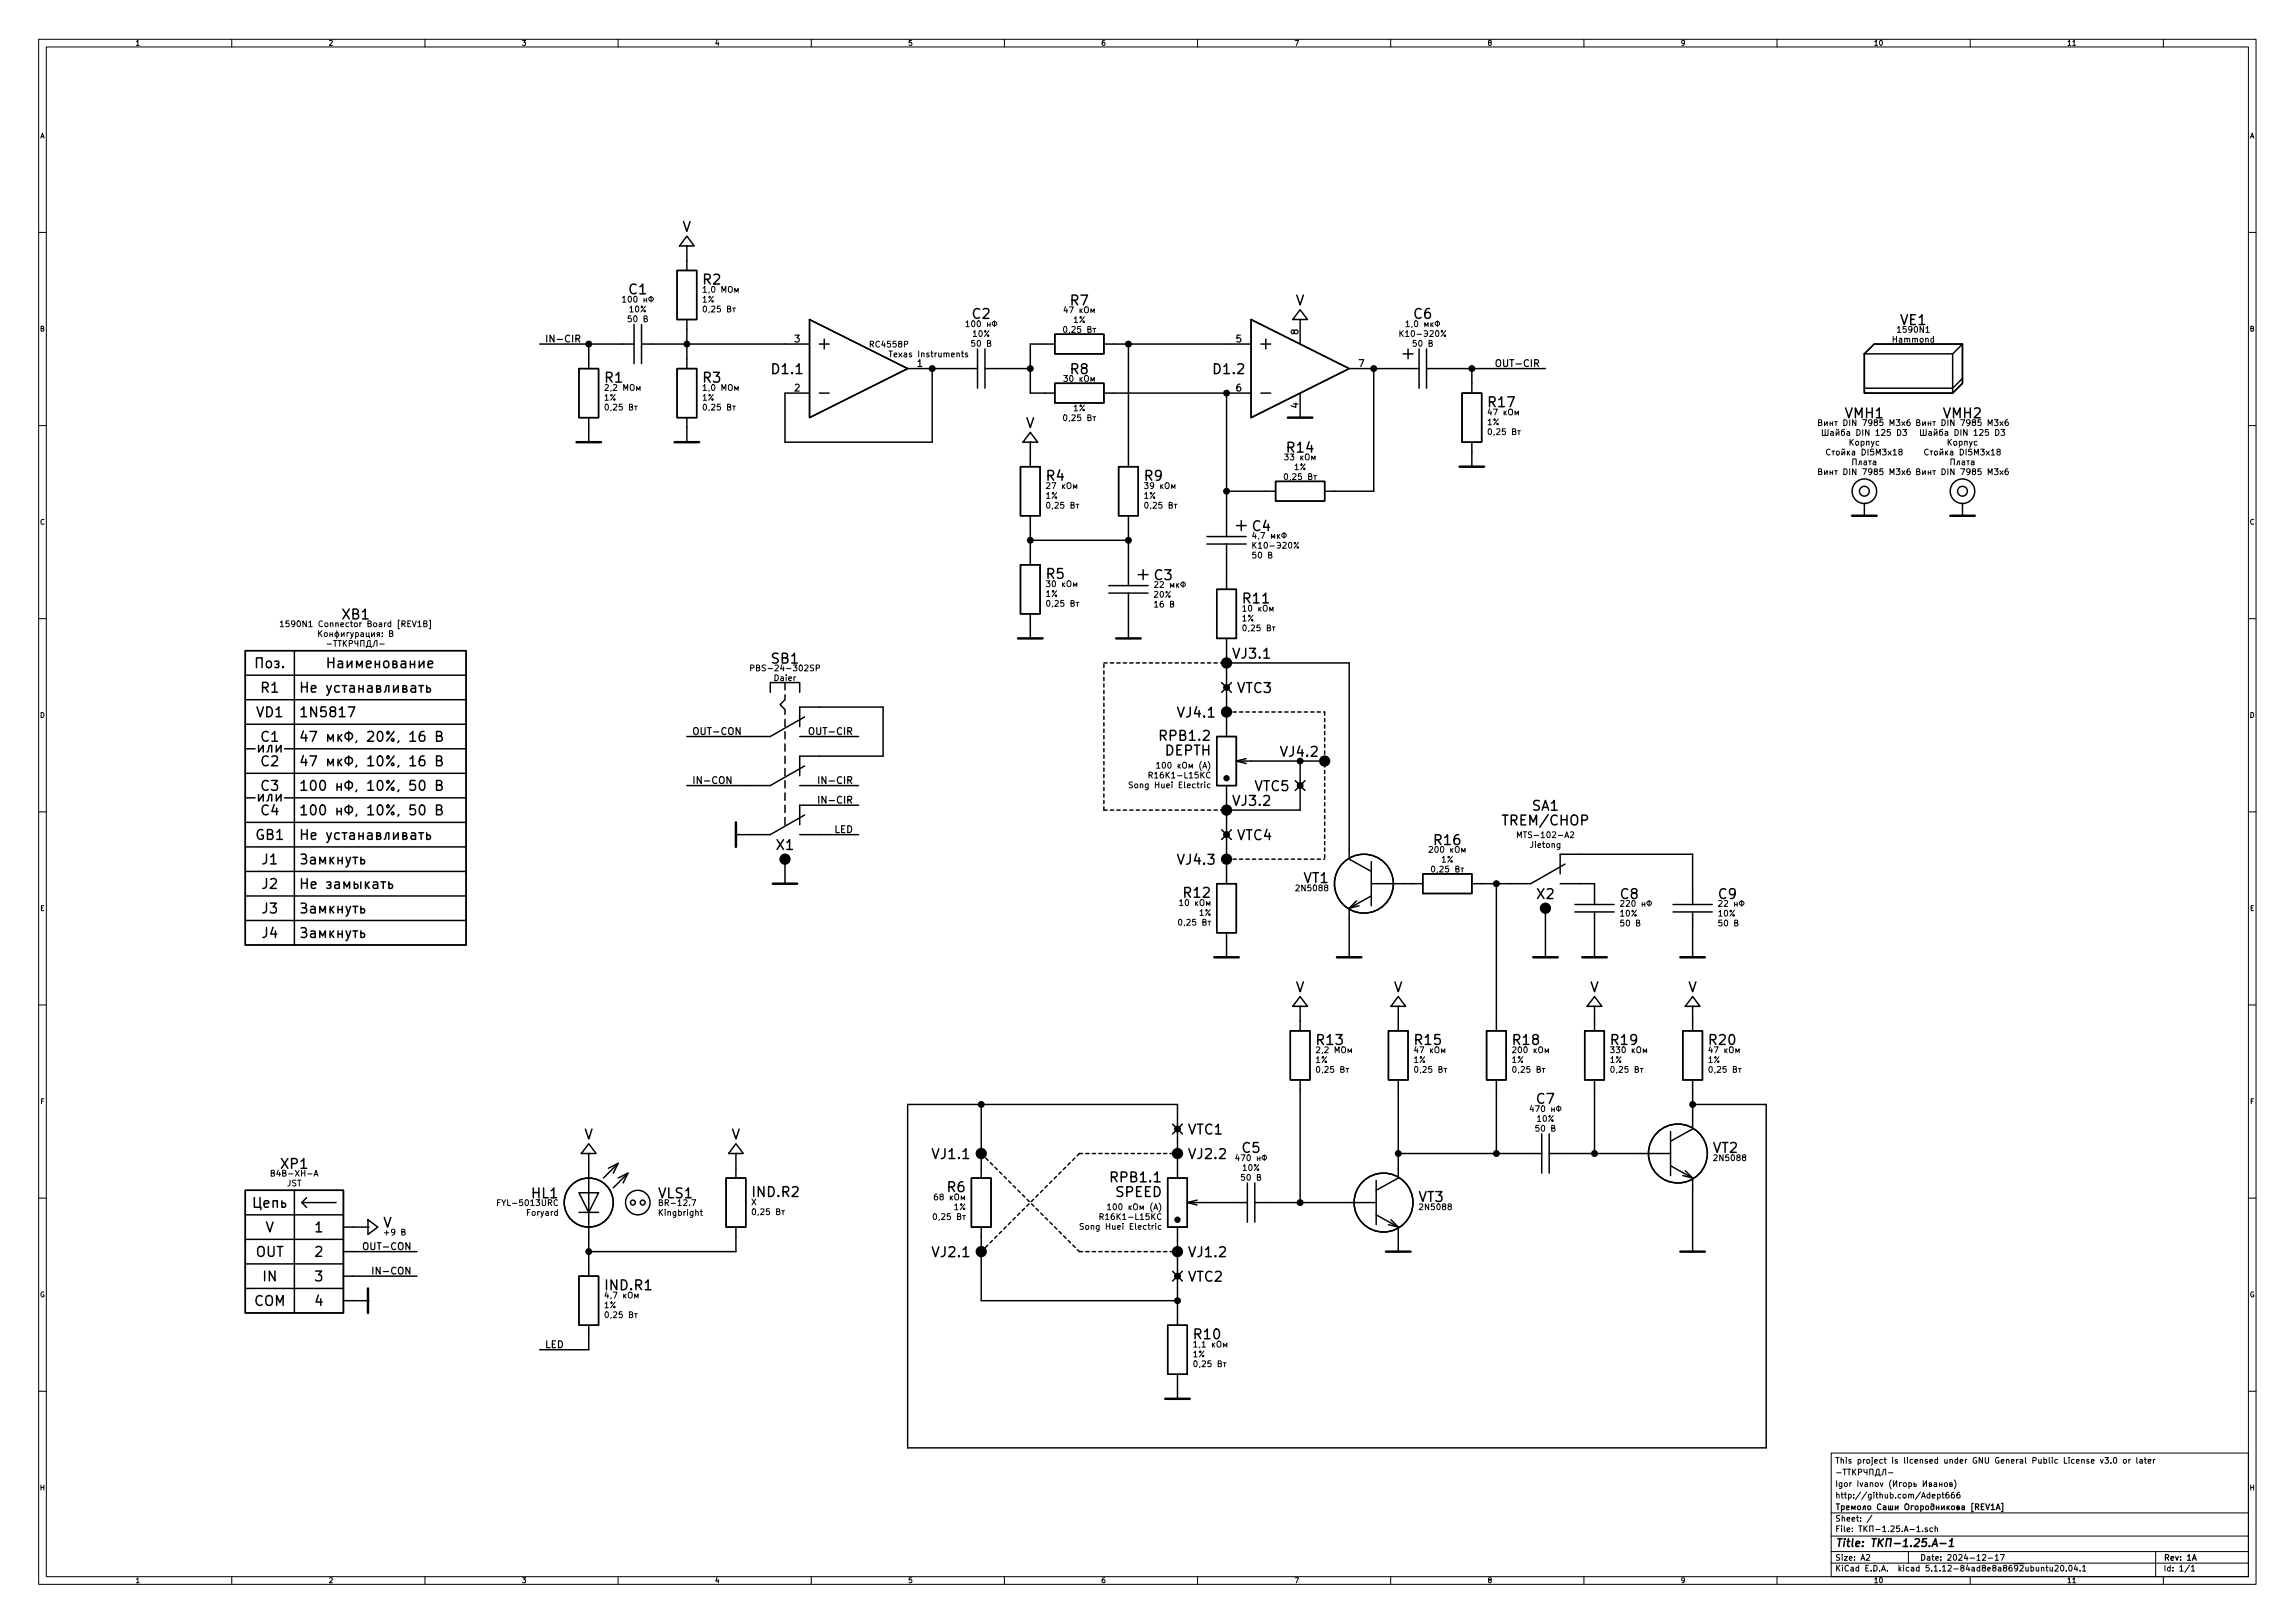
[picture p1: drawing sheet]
<svg xmlns="http://www.w3.org/2000/svg" width="594mm" height="420mm" viewBox="0 0 594 420" stroke-linecap="round" stroke-linejoin="round" font-family="sans-serif">
<defs><g id="words">
<g font-size="3.5">
<text x="176.6" y="60">V</text>
<text x="162.8" y="76.2">C1</text>
<text x="182" y="73.7">R2</text>
<text x="251.7" y="82.5">C2</text>
<text x="277.1" y="79.1">R7</text>
<text x="335.4" y="79.1">V</text>
<text x="366" y="82.5">C6</text>
<text x="492" y="84.1">VE1</text>
<text x="156.6" y="99.1">R1</text>
<text x="182" y="99.1">R3</text>
<text x="200.1" y="96.8">D1.1</text>
<text x="277.1" y="96.8">R8</text>
<text x="314.4" y="96.8">D1.2</text>
<text x="385.4" y="105.4">R17</text>
<text x="265.5" y="110.8">V</text>
<text x="477.7" y="108.3">VMH1</text>
<text x="503.1" y="108.3">VMH2</text>
<text x="333.3" y="117.2">R14</text>
<text x="270.9" y="124.5">R4</text>
<text x="296.3" y="124.5">R9</text>
<text x="324.3" y="137.5">C4</text>
<text x="270.9" y="149.9">R5</text>
<text x="298.9" y="150.2">C3</text>
<text x="88.6" y="160.3">XB1</text>
<text x="321.9" y="156.2">R11</text>
<text x="199.8" y="171.8">SB1</text>
<text x="319.4" y="170.5">VJ3.1</text>
<text x="67.6" y="179.3">R1</text>
<text x="320.2" y="179.4">VTC3</text>
<text x="66.4" y="185.7">VD1</text>
<text x="78.6" y="185.7">1N5817</text>
<text x="305.1" y="185.7">VJ4.1</text>
<text x="300.5" y="191.8">RPB1.2</text>
<text x="67.6" y="192">C1</text>
<text x="85.8" y="192">47 , 20%, 16</text>
<text x="301.5" y="195.6">DEPTH</text>
<text x="331.7" y="195.9">VJ4.2</text>
<text x="67.6" y="198.4">C2</text>
<text x="85.8" y="198.4">47 , 10%, 16</text>
<text x="67.6" y="204.7">C3</text>
<text x="84.8" y="204.7">100 , 10%, 50</text>
<text x="319.4" y="208.6">VJ3.2</text>
<text x="324.8" y="204.8">VTC5</text>
<text x="396.6" y="209.9">SA1</text>
<text x="67.6" y="211.1">C4</text>
<text x="84.8" y="211.1">100 , 10%, 50</text>
<text x="389.4" y="213.7">TREM/CHOP</text>
<text x="66.2" y="217.4">GB1</text>
<text x="201" y="220">X1</text>
<text x="320.2" y="217.5">VTC4</text>
<text x="371.4" y="218.8">R16</text>
<text x="67.9" y="223.8">J1</text>
<text x="305.1" y="223.8">VJ4.3</text>
<text x="67.9" y="230.1">J2</text>
<text x="306.6" y="232.4">R12</text>
<text x="337.5" y="228.6">VT1</text>
<text x="397.9" y="232.7">X2</text>
<text x="419.5" y="232.7">C8</text>
<text x="444.9" y="232.7">C9</text>
<text x="67.9" y="236.5">J3</text>
<text x="67.9" y="242.8">J4</text>
<text x="335.4" y="256.9">V</text>
<text x="360.8" y="256.9">V</text>
<text x="411.6" y="256.9">V</text>
<text x="437" y="256.9">V</text>
<text x="341" y="270.5">R13</text>
<text x="366.4" y="270.5">R15</text>
<text x="391.8" y="270.5">R18</text>
<text x="417.2" y="270.5">R19</text>
<text x="442.6" y="270.5">R20</text>
<text x="397.8" y="285.7">C7</text>
<text x="307.5" y="293.7">VTC1</text>
<text x="151.2" y="295">V</text>
<text x="189.3" y="295">V</text>
<text x="321.6" y="298.4">C5</text>
<text x="443.5" y="298.4">VT2</text>
<text x="72.8" y="302.6">XP1</text>
<text x="241.6" y="300">VJ1.1</text>
<text x="308" y="300">VJ2.2</text>
<text x="137.7" y="310.2">HL1</text>
<text x="170.5" y="310.2">VLS1</text>
<text x="195" y="309.9">IND.R2</text>
<text x="245.3" y="308.6">R6</text>
<text x="287.8" y="306.1">RPB1.1</text>
<text x="288.7" y="309.9">SPEED</text>
<text x="367.3" y="311.1">VT3</text>
<text x="99.2" y="317.8">V</text>
<text x="68.7" y="319">V</text>
<text x="81.6" y="319">1</text>
<text x="66.1" y="325.4">OUT</text>
<text x="81.6" y="325.4">2</text>
<text x="241.6" y="325.4">VJ2.1</text>
<text x="308" y="325.4">VJ1.2</text>
<text x="68.1" y="331.7">IN</text>
<text x="81.6" y="331.7">3</text>
<text x="156.9" y="334">IND.R1</text>
<text x="307.5" y="331.8">VTC2</text>
<text x="65.7" y="338.1">COM</text>
<text x="81.6" y="338.1">4</text>
<text x="309.2" y="346.7">R10</text>
</g>
<text font-size="2.8" x="475" y="400.4">Title: -1.25.A-1</text>
<g font-size="2.5">
<text x="141" y="88.6">IN-CIR</text>
<text x="205.7" y="88.6">3</text>
<text x="320" y="88.6">5</text>
<text x="336.1" y="86.6" transform="rotate(-90 336.1 86.6)">8</text>
<text x="237.4" y="95">1</text>
<text x="351.7" y="95">7</text>
<text x="388.5" y="95">OUT-CIR</text>
<text x="205.7" y="101.3">2</text>
<text x="320" y="101.3">6</text>
<text x="336.1" y="105.6" transform="rotate(-90 336.1 105.6)">4</text>
<text x="179.1" y="190.2">OUT-CON</text>
<text x="210.7" y="190.2">OUT-CIR</text>
<text x="179.1" y="202.9">IN-CON</text>
<text x="213.4" y="202.9">IN-CIR</text>
<text x="213.4" y="208">IN-CIR</text>
<text x="216" y="215.6">LED</text>
<text x="95.1" y="323.6">OUT-CON</text>
<text x="97.9" y="329.9">IN-CON</text>
<text x="141" y="349">LED</text>
</g>
<g font-size="2.1">
<text x="163" y="80.8">10%</text>
<text x="163" y="78.3">100</text>
<text x="181.8" y="78.3">1%</text>
<text x="183.8" y="80.8">0,25</text>
<text x="277.9" y="83.6">1%</text>
<text x="277.9" y="81">47</text>
<text x="225.5" y="89.9">RC4558P</text>
<text x="251.9" y="87.2">10%</text>
<text x="251.9" y="84.6">100</text>
<text x="277" y="86.1">0,25</text>
<text x="364.6" y="87.2">10-20%</text>
<text x="366.5" y="84.6">1,0</text>
<text x="490.1" y="88.7">Hammond</text>
<text x="491.6" y="86.1">1590N1</text>
<text x="231" y="92.5">Texas Instruments</text>
<text x="277.9" y="98.8">30</text>
<text x="156.4" y="103.7">1%</text>
<text x="158.4" y="106.2">0,25</text>
<text x="181.8" y="103.7">1%</text>
<text x="183.8" y="106.2">0,25</text>
<text x="277.9" y="106.4">1%</text>
<text x="387.7" y="107.5">47</text>
<text x="277" y="109">0,25</text>
<text x="385" y="110">1%</text>
<text x="387" y="112.6">0,25</text>
<text x="475.5" y="110.3">DIN 7985 M3x6</text>
<text x="477.3" y="112.8">DIN 125 D3</text>
<text x="500.9" y="110.3">DIN 7985 M3x6</text>
<text x="502.7" y="112.8">DIN 125 D3</text>
<text x="335.1" y="119.1">33</text>
<text x="478" y="117.9">DI5M3x18</text>
<text x="503.4" y="117.9">DI5M3x18</text>
<text x="334.2" y="124.2">0,25</text>
<text x="335" y="121.7">1%</text>
<text x="475.5" y="123">DIN 7985 M3x6</text>
<text x="500.9" y="123">DIN 7985 M3x6</text>
<text x="270.7" y="129.1">1%</text>
<text x="272.7" y="131.6">0,25</text>
<text x="273.4" y="126.6">27</text>
<text x="296.1" y="129.1">1%</text>
<text x="298.1" y="131.6">0,25</text>
<text x="298.8" y="126.6">39</text>
<text x="326.5" y="142">10-20%</text>
<text x="326.8" y="139.5">4,7</text>
<text x="270.7" y="154.5">1%</text>
<text x="273.4" y="152">30</text>
<text x="298.8" y="154.7">20%</text>
<text x="272.7" y="157">0,25</text>
<text x="321.5" y="160.8">1%</text>
<text x="324.2" y="158.3">10</text>
<text x="74.9" y="162.3">1590N1 Connector Board [REV1B]</text>
<text x="90.7" y="164.9">: B</text>
<text x="323.5" y="163.4">0,25</text>
<text x="196" y="173.8">PBS-24-302SP</text>
<text x="200.6" y="176.3">Daier</text>
<text x="298.3" y="201.5">R16K1-L15KC</text>
<text x="302.5" y="198.9">100 (A)</text>
<text x="293.4" y="204">Song Huei Electric</text>
<text x="372.6" y="220.7">200</text>
<text x="394" y="216.9">MTS-102-A2</text>
<text x="396.3" y="219.5">Jietong</text>
<text x="372.3" y="225.8">0,25</text>
<text x="373.1" y="223.3">1%</text>
<text x="335.9" y="230.7">2N5088</text>
<text x="306.8" y="239.6">0,25</text>
<text x="307.8" y="234.5">10</text>
<text x="310.4" y="237">1%</text>
<text x="419.4" y="237.3">10%</text>
<text x="421.4" y="234.7">220</text>
<text x="444.8" y="237.3">10%</text>
<text x="446.7" y="234.7">22</text>
<text x="340.6" y="275.1">1%</text>
<text x="366" y="275.1">1%</text>
<text x="368.7" y="272.6">47</text>
<text x="391.4" y="275.1">1%</text>
<text x="394.2" y="272.6">200</text>
<text x="416.8" y="275.1">1%</text>
<text x="419.6" y="272.6">330</text>
<text x="442.2" y="275.1">1%</text>
<text x="444.9" y="272.6">47</text>
<text x="342.5" y="277.7">0,25</text>
<text x="367.9" y="277.7">0,25</text>
<text x="393.3" y="277.7">0,25</text>
<text x="418.7" y="277.7">0,25</text>
<text x="444.1" y="277.7">0,25</text>
<text x="398" y="287.8">470</text>
<text x="397.9" y="290.4">10%</text>
<text x="71.1" y="304.6">B4B-XH-A</text>
<text x="321.7" y="303.1">10%</text>
<text x="321.8" y="300.5">470</text>
<text x="444.1" y="300.5">2N5088</text>
<text x="74.2" y="307.1">JST</text>
<text x="194.4" y="312">X</text>
<text x="244.3" y="310.7">68</text>
<text x="129.5" y="312.2">FYL-5013URC</text>
<text x="136.5" y="314.7">Foryard</text>
<text x="170.8" y="314.7">Kingbright</text>
<text x="171.4" y="312.2">BR-12.7</text>
<text x="196.5" y="314.5">0,25</text>
<text x="243.3" y="315.8">0,25</text>
<text x="246.9" y="313.2">1%</text>
<text x="285.6" y="315.8">R16K1-L15KC</text>
<text x="289.8" y="313.2">100 (A)</text>
<text x="367.9" y="313.2">2N5088</text>
<text x="100.7" y="319.8">+9</text>
<text x="280.7" y="318.3">Song Huei Electric</text>
<text x="156.4" y="338.6">1%</text>
<text x="158.4" y="341.2">0,25</text>
<text x="159.2" y="336.1">4,7</text>
<text x="308.8" y="351.3">1%</text>
<text x="310.8" y="353.9">0,25</text>
<text x="311.6" y="348.8">1,1</text>
<text x="475" y="378.9">This project is licensed under GNU General Public License v3.0 or later</text>
<text x="475" y="387.9">http://github.com/Adept666</text>
<text x="475" y="384.9">Igor Ivanov ( )</text>
<text x="475" y="393.9">Sheet: /</text>
<text x="476.7" y="390.9">[REV1A]</text>
<text x="475" y="396.6">File: -1.25.A-1.sch</text>
<text x="475" y="406.8">KiCad E.D.A. kicad 5.1.12-84ad8e8a8692ubuntu20.04.1</text>
<text x="475" y="404">Size: A2</text>
<text x="497" y="404">Date: 2024-12-17</text>
<text x="560" y="404">Rev: 1A</text>
<text x="560" y="406.8">Id: 1/1</text>
</g>
<g font-size="1.8">
<text x="35" y="11.8">1</text>
<text x="85" y="11.8">2</text>
<text x="135" y="11.8">3</text>
<text x="185" y="11.8">4</text>
<text x="235" y="11.8">5</text>
<text x="285" y="11.8">6</text>
<text x="335" y="11.8">7</text>
<text x="385" y="11.8">8</text>
<text x="435" y="11.8">9</text>
<text x="485" y="11.8">10</text>
<text x="535" y="11.8">11</text>
<text x="10.4" y="35.8">A</text>
<text x="582.4" y="35.8">A</text>
<text x="10.4" y="85.8">B</text>
<text x="582.4" y="85.8">B</text>
<text x="10.4" y="135.8">C</text>
<text x="582.4" y="135.8">C</text>
<text x="10.4" y="185.8">D</text>
<text x="582.4" y="185.8">D</text>
<text x="10.4" y="235.8">E</text>
<text x="582.4" y="235.8">E</text>
<text x="10.5" y="285.8">F</text>
<text x="582.5" y="285.8">F</text>
<text x="10.3" y="335.8">G</text>
<text x="582.3" y="335.8">G</text>
<text x="10.4" y="385.8">H</text>
<text x="582.4" y="385.8">H</text>
<text x="35" y="409.8">1</text>
<text x="85" y="409.8">2</text>
<text x="135" y="409.8">3</text>
<text x="185" y="409.8">4</text>
<text x="235" y="409.8">5</text>
<text x="285" y="409.8">6</text>
<text x="335" y="409.8">7</text>
<text x="385" y="409.8">8</text>
<text x="435" y="409.8">9</text>
<text x="485" y="409.8">10</text>
<text x="535" y="409.8">11</text>
</g>
</g></defs>
<g fill="none" stroke="#000" stroke-width=".26">
<path d="M10 10.2h574v400h-574zM12 12.2h570v396h-570zM60 10.2v2M110 10.2v2M160 10.2v2M210 10.2v2M260 10.2v2M310 10.2v2M360 10.2v2M410 10.2v2M460 10.2v2M510 10.2v2"/>
<path d="M536.5 11.8h.8M560 10.2v2M10 60.2h2M161.1 77.1l.5-.4v1.5M161.1 78.2h.9M166.7 77.7h.7M167.4 77.2v1M168.5 76.7v1.5M182 74.6l.4-.4v1.5M182 75.7h.9M182.2 79.4l.2-.2a.81 .81 0 0 1 .5 .8 .81 .81 0 0 1-.5 .8l-.4-.6zM183.6 75.6l-.1 .3"/>
<path d="M184.3 74.3l.3-.1a.81 .81 0 0 1 .5 .7 .81 .81 0 0 1-.5 .8l-.4-.6zM186.9 75.7v-1.5l.5 1.1 .5-1.1v1.5M188.3 80l.8-.2v-.4l-.8-.2v1.6h.6l.3-.5-.4-.3M188.6 74.4l.3-.2a.53 .53 0 0 1 .7 .5v.5a.51 .51 0 0 1-.5 .5 .51 .51 0 0 1-.6-.5zM189.6 79.7h.8M190 79.7v1.1M190.2 75.7v-1l.5 .8 .4-.8v1M275.8 79.4l-.4 1.1h1M276.1 80v1M276.8 79.4h1l-.6 1.6M280.8 79.6l.3-.2 .6 .2v.9a.51 .51 0 0 1-.5 .5 .51 .51 0 0 1-.5-.5zM582 60.2h2"/>
<path d="M156.6 99.7l.6-.1 .3 .4-1 1.1h1M158.8 99.7l.6-.1 .3 .4-1 1.1h1M163.2 99.8l.3-.2a.53 .53 0 0 1 .7 .5v.5a.51 .51 0 0 1-.5 .5 .51 .51 0 0 1-.6-.5zM163.4 81.8h-.7l-.1 .7 .7-.1 .1 .8-.2 .1-.6-.1M164.2 81.9l.2-.1a.81 .81 0 0 1 .5 .7 .81 .81 0 0 1-.5 .8l-.4-.6zM166.7 82.5l.7-.1v-.5l-.7-.1v1.5h.6l.3-.5-.4-.3M182 100l.4-.4v1.5M184.3 99.7l.3-.1a.81 .81 0 0 1 .5 .7 .81 .81 0 0 1-.5 .8l-.4-.6zM188.7 99.6h.2a.53 .53 0 0 1 .7 .5v.5a.51 .51 0 0 1-.5 .5 .51 .51 0 0 1-.6-.5zM230.1 90.9h.9M248.8 91.4h.6M249.1 90.9v1.3l.3 .2"/>
<path d="M250 83.5l.5-.5v1.6M250 84.6h.9M250.4 91.5l-.3-.1-.2 .2v.2l.5 .2v.3h-.5M252.3 88.1h-.7l-.1 .7h.7l.1 .7-.2 .2-.6-.2M253.1 88.3l.2-.2a.81 .81 0 0 1 .5 .8 .81 .81 0 0 1-.5 .8l-.4-.6zM255.6 88.8h.7v-.5l-.7-.2v1.6h.6l.3-.6-.4-.3M255.6 84.1h.7M256.3 83.6v1M257.4 83v1.6M275.4 97.2h.9l-.5 .6 .4 .1v.7l-.2 .1-.6-.1M275.4 84.6l.2-.1a.81 .81 0 0 1 .6 .8 .81 .81 0 0 1-.6 .7l-.3-.5zM277 97.3l.2-.1a.81 .81 0 0 1 .6 .8 .81 .81 0 0 1-.6 .7l-.3-.5z"/>
<path d="M280.8 97.4l.3-.2 .6 .2v.8a.51 .51 0 0 1-.5 .6 .51 .51 0 0 1-.5-.6zM281.6 85.2l.7-.1v-.5l-.7-.1v1.5h.6l.3-.5-.4-.3M282.4 81v-1l.4 .7 .5-.7v1M282.4 98.7v-1l.4 .8 .5-.8v1M282.9 85h.7M283.3 85v1M362.4 85.6v1.5M362.6 86.2l.6 .9M363.2 85.6l-.8 .9M363.8 86l.5-.4v1.5M363.8 87.1h.9M364 83.5l.4-.5v1.6"/>
<path d="M364 84.6h.8M365.5 84.5l-.1 .3M366.6 88.1h-.7l-.1 .7h.7l.1 .7-.2 .2-.6-.2M367.4 88.3l.2-.2a.81 .81 0 0 1 .5 .8 .81 .81 0 0 1-.5 .8l-.4-.6zM369.9 88.8h.7v-.5l-.7-.2v1.6h.6l.3-.6-.4-.3M370.4 83.6v1M370.6 84l.4 .6M371 83.6l-.6 .5M372.1 83v1.6M373.1 85.7h.3v.2h-.3zM373.9 86.7h.2v.3h-.2zM374.2 85.6l-1.2 1.5"/>
<path d="M498.6 86h.8M10 110.2h2M156.8 104.8l.2-.2a.81 .81 0 0 1 .5 .8 .81 .81 0 0 1-.5 .8l-.4-.6zM158.2 101l-.1 .3M161.5 101.1v-1.5l.5 1.1 .5-1.1v1.5M162.9 105.4l.8-.2v-.4l-.8-.2v1.6h.6l.3-.5-.4-.3M164.2 105.1h.8M164.6 105.1v1.1M164.8 101.1v-1l.5 .8 .4-.8v1M182 101.1h.9M182.2 104.8l.2-.2a.81 .81 0 0 1 .5 .8 .81 .81 0 0 1-.5 .8l-.4-.6zM183.6 101l-.1 .3"/>
<path d="M186.9 101.1v-1.5l.5 1.1 .5-1.1v1.5M188.3 105.4l.8-.2v-.4l-.8-.2v1.6h.6l.3-.5-.4-.3M189.6 105.1h.8M190 105.1v1.1M190.2 101.1v-1l.5 .8 .4-.8v1M275.4 107.5l.2-.1a.81 .81 0 0 1 .6 .7 .81 .81 0 0 1-.6 .8l-.3-.6zM281.6 108.1l.7-.1v-.5l-.7-.1v1.5h.6l.3-.5-.4-.3M282.9 107.9h.7M283.3 107.9v1M332.5 117.5h1l-.6 .6 .5 .2v.6l-.2 .2-.7-.2M334 117.5h.9l-.5 .6 .4 .1 .1 .2-.1 .6-.6 .1-.2-.2M337.9 117.7l.4-.2 .5 .2 .1 .9a.51 .51 0 0 1-.5 .5 .51 .51 0 0 1-.5-.5z"/>
<path d="M339.5 119.1v-1l.5 .7 .4-.7v1M385.4 111.1l.2-.1a.81 .81 0 0 1 .5 .8 .81 .81 0 0 1-.5 .7l-.4-.6zM385.6 105.8l-.4 1.1h1M385.9 106.4v1M386.6 105.9h1l-.7 1.5M390.6 106.1l.3-.2 .6 .2v.8a.51 .51 0 0 1-.5 .6 .51 .51 0 0 1-.5-.6zM391.5 111.7l.8-.1v-.5l-.8-.1v1.5h.6l.3-.5-.4-.3M392.2 107.4v-1l.4 .8 .4-.8v1M392.8 111.5h.8M393.2 111.5v1M470.8 109.4l.6-.1 .1-.5-.7-.1v1.5h.5l.3-.5-.3-.3M471.7 111.2v1.5h1.5v-1.5"/>
<path d="M472.3 109.2v1l.7-1v1M472.5 111.2v1.5M473.7 116.4a.68 .68 0 0 0-.9 .6 .68 .68 0 0 0 .9 .6M473.7 109.7h.7M473.7 109.2v1M473.9 111.8h.6l.1 .9M474.2 116.8h.7M474.4 109.2v1M474.5 116.8v1M474.6 112.1l-.8 .2 .3 .4 .5-.1M475.3 111.7v1l.7-1v1M475.4 111.1l.2 .2 .3-.2"/>
<path d="M475.4 116.9h.6v.8l-.6-.1zM476.8 116.8v1l.7-1v1M476.9 116.2l.2 .2 .3-.2M477.5 111.1l-.7 .2-.1 .2 .1 1.1h.5l.2-.2-.1-.6h-.7M478.9 113.7v1.6M479.1 114.4l.7 .9M479.8 113.7l-.9 .9M480.4 114.4h.7l-.1 .8-.6-.1zM481.8 114.3l.4-.1 .3 .3-.1 .7h-.6M481.8 114.2v1.6M482.5 119.4h.6l.1 .9M483.2 115.3v-1.1h.6v1.1"/>
<path d="M483.2 119.7l-.8 .3 .3 .3h.5M483.7 119.3h.7M484 119.3v1M484.4 114.2l.4 1.1M484.9 119.4h.6l.1 .9M485.1 114.2l-.5 1.4-.2 .2M485.6 119.7l-.8 .3 .3 .3h.5M486.4 114.3l-.5-.1-.3 .3 .2 .7h.6M488.7 116.8l.9 1M489.3 111.2h-.7l-.1 .7 .7-.1 .1 .8-.2 .1-.6-.1M489.6 116.8l-.9 1M490.1 116.7l.4-.4v1.5"/>
<path d="M490.1 117.8h.8M490.9 108.7h.9l-.5 .5 .4 .2v.6l-.2 .2-.6-.2M491.2 111.2a.77 .77 0 0 1 .9 .8 .77 .77 0 0 1-.9 .7zM491.8 116.9l-.3-.3 .1-.2 .7-.1v.6h-.5l-.3 .3 .3 .6 .5-.1 .1-.2-.3-.6M492.3 109.2l.8 1M492.6 111.2h.9l-.5 .6 .4 .1v.7l-.2 .1-.6-.1M493.1 109.2l-.8 1M494.3 108.7l-.5 .1-.2 1.1 .3 .3 .5-.2-.1-.7-.4-.1-.3 .3M496.2 109.4l.6-.1 .1-.5-.7-.1v1.5h.5l.3-.5-.3-.3M497.1 111.2v1.5h1.5v-1.5M497.7 109.2v1l.7-1v1M497.9 111.2v1.5"/>
<path d="M499.1 116.4a.68 .68 0 0 0-.9 .6 .68 .68 0 0 0 .9 .6M499.1 109.7h.7M499.1 109.2v1M499.3 111.8h.6l.1 .9M499.6 116.8h.7M499.8 109.2v1M499.9 116.8v1M500 112.1l-.8 .2 .3 .4 .5-.1M500.7 111.7v1l.7-1v1M500.8 111.1l.2 .2 .3-.2M500.8 116.9h.6v.8l-.6-.1zM502.2 116.8v1l.7-1v1"/>
<path d="M502.3 116.2l.2 .2 .3-.2M502.9 111.1l-.7 .2-.1 .2 .1 1.1h.5l.2-.2-.1-.6h-.7M504.3 113.7v1.6M504.5 114.4l.7 .9M505.2 113.7l-.9 .9M505.8 114.4h.7l-.1 .8-.6-.1zM507.2 114.3l.4-.1 .3 .3-.1 .7h-.6M507.2 114.2v1.6M507.9 119.4h.6l.1 .9M508.6 115.3v-1.1h.6v1.1M508.6 119.7l-.8 .3 .3 .3h.5M509.1 119.3h.7"/>
<path d="M509.4 119.3v1M509.8 114.2l.4 1.1M510.3 119.4h.6l.1 .9M510.5 114.2l-.5 1.4-.2 .2M511 119.7l-.8 .3 .3 .3h.5M511.8 114.3l-.5-.1-.3 .3 .2 .7h.6M514.1 116.8l.9 1M514.7 111.2h-.7l-.1 .7 .7-.1 .1 .8-.2 .1-.6-.1M515 116.8l-.9 1M515.5 116.7l.4-.4v1.5M515.5 117.8h.8M516.3 108.7h.9l-.5 .5 .4 .2v.6l-.2 .2-.6-.2"/>
<path d="M516.6 111.2a.77 .77 0 0 1 .9 .8 .77 .77 0 0 1-.9 .7zM517.2 116.9l-.3-.3 .1-.2 .7-.1v.6h-.5l-.3 .3 .3 .6 .5-.1 .1-.2-.3-.6M517.7 109.2l.8 1M518 111.2h.9l-.5 .6 .4 .1v.7l-.2 .1-.6-.1M518.5 109.2l-.8 1M519.7 108.7l-.5 .1-.2 1.1 .3 .3 .5-.2-.1-.7-.4-.1-.3 .3M582 110.2h2M270.9 125.1l.6-.1 .3 .4-1 1.1h1M271.1 130.2l.2-.2a.81 .81 0 0 1 .5 .8 .81 .81 0 0 1-.5 .8l-.4-.6zM272.3 125h1l-.7 1.5M276.3 125.2l.3-.2 .6 .2v.8a.51 .51 0 0 1-.5 .5 .51 .51 0 0 1-.5-.5zM277.2 130.8l.8-.2v-.4l-.8-.2v1.6h.6l.3-.5-.4-.3"/>
<path d="M277.9 126.5v-1l.4 .8 .4-.8v1M278.5 130.5h.8M278.9 130.5v1.1M296.2 125h1l-.5 .5 .4 .2v.6l-.2 .2-.7-.2M296.5 130.2l.2-.2a.81 .81 0 0 1 .5 .8 .81 .81 0 0 1-.5 .8l-.4-.6zM298.6 125.6l-.3 .3-.4-.1-.1-.7 .5-.1 .3 .2-.2 1.1-.5 .2M301.7 125.2l.3-.2 .6 .2v.8a.51 .51 0 0 1-.5 .5 .51 .51 0 0 1-.5-.5zM302.6 130.8l.8-.2v-.4l-.8-.2v1.6h.6l.3-.5-.4-.3M303.3 126.5v-1l.4 .8 .4-.8v1M303.9 130.5h.8M304.3 130.5v1.1M324.6 137.8l-.3 1.1h.9"/>
<path d="M325 138.4v1M325.8 139.3l-.1 .3M330.7 138.4v1M330.9 138.8l.4 .6M331.3 138.4l-.6 .6M332.4 137.9v1.5M332.6 122.7l.2-.1a.81 .81 0 0 1 .5 .8 .81 .81 0 0 1-.5 .7l-.4-.5zM338.8 123.3l.7-.1v-.5l-.7-.1v1.5h.5l.3-.5-.3-.3M340.1 123.1h.7M340.4 123.1v1M470.8 122.1l.6-.1 .1-.5-.7-.1v1.5h.5l.3-.5-.3-.3M472.3 121.9v1l.7-1v1"/>
<path d="M473.7 121.9v1M473.7 122.4h.7M474.4 121.9v1M479.6 120.3v-1.5h.9v1.5M481.1 120.3l.5-1h.2v1M490.9 121.4h.9l-.5 .5 .4 .2v.6l-.2 .2-.6-.2M492.3 121.9l.8 1M493.1 121.9l-.8 1M494.3 121.4l-.5 .1-.2 1.1 .3 .3 .5-.2-.1-.7-.4-.1-.3 .3M496.2 122.1l.6-.1 .1-.5-.7-.1v1.5h.5l.3-.5-.3-.3M497.7 121.9v1l.7-1v1M499.1 122.4h.7"/>
<path d="M499.1 121.9v1M499.8 121.9v1M505 120.3v-1.5h.9v1.5M506.5 120.3l.5-1h.2v1M516.3 121.4h.9l-.5 .5 .4 .2v.6l-.2 .2-.6-.2M517.7 121.9l.8 1M518.5 121.9l-.8 1M519.7 121.4l-.5 .1-.2 1.1 .3 .3 .5-.2-.1-.7-.4-.1-.3 .3M270.8 150.4h1l-.5 .5 .4 .2v.6l-.2 .2-.7-.2M271.1 155.6l.2-.2a.81 .81 0 0 1 .5 .8 .81 .81 0 0 1-.5 .8l-.4-.6zM272.5 150.5l.2-.1a.81 .81 0 0 1 .5 .7 .81 .81 0 0 1-.5 .8l-.3-.6zM276.3 150.6l.3-.2 .6 .2v.8a.51 .51 0 0 1-.5 .5 .51 .51 0 0 1-.5-.5z"/>
<path d="M277.2 156.2l.8-.2v-.4l-.8-.2v1.6h.6l.3-.5-.4-.3M277.9 151.9v-1l.4 .8 .4-.8v1M278.5 155.9h.8M278.9 155.9v1.1M298.9 150.7l.5-.1 .3 .4-.9 1.1h.9M298.9 156.1l.4-.5v1.6M298.9 157.2h.8M300.3 150.7l.6-.1 .3 .4-1 1.1h1M301 155.6h-.3l-.3 .4-.1 .9 .3 .3 .5-.2-.1-.7-.4-.1-.3 .3M303 152.1v-1l.4 .8 .5-.8v1M303 156.4l.7-.1v-.5l-.7-.2v1.6h.6l.3-.5-.4-.3M304.6 151.1v1"/>
<path d="M304.7 151.5l.5 .6M305.2 151.1l-.6 .6M306.2 150.6v1.5M321.7 157.1l.4-.4v1.5M321.7 158.2h.9M323.3 156.8l.2-.1a.81 .81 0 0 1 .5 .8 .81 .81 0 0 1-.5 .7l-.3-.6zM324.3 140.4v1.5M324.5 141l.7 .9M325 142.9h-.7v.8l.7-.1v.7l-.2 .2-.5-.2M325.2 140.4l-.9 .9M325.8 140.8l.4-.4v1.5M325.8 141.9h.8"/>
<path d="M325.9 143.1l.2-.2a.81 .81 0 0 1 .5 .8 .81 .81 0 0 1-.5 .8l-.4-.6zM327.1 156.9l.3-.2 .6 .2v.8a.51 .51 0 0 1-.5 .6 .51 .51 0 0 1-.5-.6zM328.4 143.7l.7-.1v-.5l-.7-.2v1.6h.6l.3-.5-.4-.3M328.7 158.2v-1l.4 .8 .4-.8v1M335.1 140.5h.2v.3h-.2zM335.8 141.5h.3v.4h-.3zM336.1 140.4l-1.1 1.5M10 160.2h2M72.5 161.2l.5-.5v1.5M72.5 162.2h.9M74.8 160.7h-.7l-.1 .7h.7l.1 .7-.2 .1-.6-.1M82.5 163.3v1.5"/>
<path d="M82.7 163.9l.7 .9M83.4 163.3l-.9 .8M84 163.9h.7v.6l-.1 .2-.6-.1zM84.7 166.7h1.1M85.4 164.3h.6M85.4 163.8v1M86 163.8v1M86.3 165.8h.9M86.8 165.8v1.5M87.2 163.3v2M87.5 165.8h.9M87.9 165.8v1.5"/>
<path d="M88.4 163.8v1l.7-1v1M88.9 165.8v1.5M89.1 166.4l.6 .9M89.7 165.8l-.8 .9M90.4 163.8h-.6v1M90.4 166.6l.7-.1 .1-.6-.8-.1v1.5M91.8 165.8l.1 .7 .7 .2M92.6 165.8v1.5M93.4 167.3v-1.5h.8v1.5M93.4 163.8h.6l.1 1M94.1 164.1l-.7 .3 .2 .4 .5-.1M94.8 163.8v1h.8v.3"/>
<path d="M94.8 167.7v-.4h1.3v.4M95 167.3l.2-1.2 .3-.3h.3v1.5M95.5 163.8v1M96.2 163.8v1l.7-1v1M96.5 167.3l.3-.2 .2-1.1 .4-.2h.2v1.5M97.9 164.4l-.3 .4M98.2 164.4l-.5-.1v-.5h.5v1M98.3 166.7h1.2M99 164.6v.2M99 163.8v.2M100.8 164l.8-.2v-.4l-.8-.1v1.5h.6l.3-.5-.4-.3M108.2 161.2l.4-.5v1.5"/>
<path d="M108.2 162.2h.8M109.7 161.4h.7v-.6l-.7-.1v1.5h.6l.3-.5-.4-.3M111.1 160.6h.3v2.2h-.3M194.3 172.9h.7l.1-.6-.8-.1v1.5M211.3 172.9h.7l.1-.6-.8-.1v1.5M321.9 161.9l.2-.1a.81 .81 0 0 1 .5 .8 .81 .81 0 0 1-.5 .7l-.4-.6zM328 162.5l.8-.1v-.5l-.8-.1v1.5h.6l.3-.5-.4-.3M329.3 162.3h.8M329.7 162.3v1M582 160.2h2M299.4 197.8l.4-.5v1.6M299.4 198.9h.9"/>
<path d="M301 197.5l.2-.2a.81 .81 0 0 1 .5 .8 .81 .81 0 0 1-.5 .8l-.4-.6zM311 197.1a1.78 1.78 0 0 0 0 2.4M311.4 198.9l.5-1.6 .5 1.6M311.5 198.4h.7M312.7 197.1a1.7 1.7 0 0 1 0 2.4M10 210.2h2M293.1 202.5h-.7v.5a.63 .63 0 0 1 .7 .8l-.2 .2-.6-.1M297.4 200.7l.7-.1 .1-.6-.8-.1v1.5M311.9 202.4v.2M311.9 202.9v1.1M313.2 200a.68 .68 0 0 0-.9 .6 .68 .68 0 0 0 .9 .7M313.2 203l-.4-.1-.3 .3 .2 .7h.5"/>
<path d="M370 219.3l.5-.2 .3 .5-.9 1.1h.9M371.6 219.3l.2-.2a.81 .81 0 0 1 .5 .8 .81 .81 0 0 1-.5 .8l-.4-.6zM376.8 219.3l.3-.2a.53 .53 0 0 1 .6 .6v.5a.51 .51 0 0 1-.8 .4l-.2-.4zM392.8 216.9v-1.6l.5 1.1 .5-1.1v1.6M403.8 218.4v1.2l-.3 .3-.4-.1M403.8 218.5l-.4-.1-.4 .3 .2 .6h.6M406.5 215.5l.6-.2 .3 .5-1 1.1h1M582 210.2h2M305.2 238.1l.2-.1a.81 .81 0 0 1 .5 .8 .81 .81 0 0 1-.5 .7l-.3-.6zM305.4 233.3l.4-.4v1.5M305.4 234.4h.8M307 233l.2-.1a.81 .81 0 0 1 .5 .8 .81 .81 0 0 1-.5 .7l-.4-.6z"/>
<path d="M310.7 233.1l.3-.2 .6 .2 .1 .8a.51 .51 0 0 1-.6 .6 .51 .51 0 0 1-.5-.6zM311.4 238.7l.7-.1v-.5l-.7-.1v1.5h.6l.2-.5-.3-.3M312.3 234.4v-1l.5 .8 .4-.8v1M312.7 238.5h.7M313 238.5v1M370.7 224.3l.2-.1a.81 .81 0 0 1 .5 .8 .81 .81 0 0 1-.5 .7l-.4-.5zM376.9 224.9l.7-.1v-.5l-.7-.1v1.5h.5l.3-.5-.3-.3M378.2 224.7h.7M378.4 220.7v-1l.4 .7 .4-.7v1M378.5 224.7v1M419.5 233.2l.6-.1 .3 .4-1 1.1h1M420.3 238.2h-.7l-.1 .7 .7-.1 .1 .8-.2 .1-.6-.1"/>
<path d="M421.1 238.3l.2-.1a.81 .81 0 0 1 .5 .8 .81 .81 0 0 1-.5 .7l-.3-.6zM423.6 238.9l.7-.1 .1-.5-.8-.1v1.5h.6l.3-.5-.3-.3M425.1 234.1h.7M425.8 233.6v1M426.9 233.1v1.5M444.9 233.2l.6-.1 .3 .4-1 1.1h1M445.7 238.2h-.7l-.1 .7 .7-.1 .1 .8-.2 .1-.6-.1M446.5 238.3l.2-.1a.81 .81 0 0 1 .5 .8 .81 .81 0 0 1-.5 .7l-.3-.6zM449 234.1h.7M449 238.9l.7-.1 .1-.5-.8-.1v1.5h.6l.3-.5-.3-.3M449.7 233.6v1M450.8 233.1v1.5"/>
<path d="M10 260.2h2M340.8 271.1l.5-.1 .3 .4-.9 1.1h.9M340.9 276.2l.2-.1a.81 .81 0 0 1 .5 .8 .81 .81 0 0 1-.5 .7l-.3-.6zM342.3 272.5l-.1 .2M342.9 271.1l.6-.1 .3 .4-1 1.1h1M345.6 272.5v-1.5l.5 1.1 .5-1.1v1.5M347.1 276.8l.7-.1v-.5l-.7-.1v1.5h.6l.3-.5-.4-.3M347.4 271.2l.2-.2a.53 .53 0 0 1 .7 .5v.5a.51 .51 0 0 1-.5 .5 .51 .51 0 0 1-.5-.5zM348.4 276.6h.7M348.7 276.6v1M348.9 272.5v-1l.5 .8 .4-.8v1M366.3 276.2l.2-.1a.81 .81 0 0 1 .5 .8 .81 .81 0 0 1-.5 .7l-.3-.6z"/>
<path d="M366.5 270.9l-.3 1.1h.9M366.9 271.5v1M367.5 271h1.1l-.7 1.5M371.5 271.2l.3-.2 .6 .2 .1 .8a.51 .51 0 0 1-.5 .6 .51 .51 0 0 1-.6-.6zM372.5 276.8l.7-.1v-.5l-.7-.1v1.5h.6l.3-.5-.4-.3M373.1 272.5v-1l.5 .8 .4-.8v1M373.8 276.6h.7M374.1 276.6v1M391.5 271.1l.6-.1 .3 .4-.9 1.1h.9M391.7 276.2l.2-.1a.81 .81 0 0 1 .5 .8 .81 .81 0 0 1-.5 .7l-.3-.6zM393.1 271.1l.3-.1a.81 .81 0 0 1 .5 .8 .81 .81 0 0 1-.5 .7l-.4-.6zM397.9 276.8l.7-.1v-.5l-.7-.1v1.5h.6l.3-.5-.4-.3"/>
<path d="M398.4 271.2l.3-.2a.53 .53 0 0 1 .6 .5v.5a.51 .51 0 0 1-.8 .5l-.2-.5zM399.2 276.6h.7M399.5 276.6v1M400 272.5v-1l.4 .8 .4-.8v1M416.9 271h.9l-.5 .6 .5 .1v.7l-.3 .1-.6-.1M417.1 276.2l.2-.1a.81 .81 0 0 1 .5 .8 .81 .81 0 0 1-.5 .7l-.3-.6zM418.3 271h1l-.5 .6 .4 .1v.7l-.2 .1-.7-.1M423.3 276.8l.7-.1v-.5l-.7-.1v1.5h.6l.3-.5-.4-.3M423.8 271.2l.3-.2a.53 .53 0 0 1 .6 .5v.5a.51 .51 0 0 1-.8 .5l-.2-.5zM424.6 276.6h.7M424.9 276.6v1M425.4 272.5v-1l.4 .8 .4-.8v1"/>
<path d="M442.5 276.2l.2-.1a.81 .81 0 0 1 .5 .8 .81 .81 0 0 1-.5 .7l-.3-.6zM442.7 270.9l-.3 1.1h.9M443.1 271.5v1M443.7 271h1.1l-.7 1.5M447.7 271.2l.3-.2 .6 .2 .1 .8a.51 .51 0 0 1-.5 .6 .51 .51 0 0 1-.6-.6zM448.7 276.8l.7-.1v-.5l-.7-.1v1.5h.6l.3-.5-.4-.3M449.3 272.5v-1l.5 .8 .4-.8v1M450 276.6h.7M450.3 276.6v1M582 260.2h2M320.2 298.9l-.3 1.1h.9M320.6 299.5v1"/>
<path d="M325.5 300h.6M326.1 299.5v1M327.3 298.9v1.6M396.4 286.2l-.3 1.1h.9M396.8 286.8v1M398.3 291.3h-.7l-.1 .7h.8v.7l-.2 .2-.6-.2M399.1 291.5l.2-.2a.81 .81 0 0 1 .6 .8 .81 .81 0 0 1-.6 .8l-.3-.6zM401.7 292h.6l.1-.5-.7-.2v1.6h.6l.2-.6-.3-.3M401.7 287.3h.6M402.3 286.8v1M403.5 286.2v1.6M10 310.2h2"/>
<path d="M70.2 303.7l.7-.2v-.4l-.7-.1v1.5h.6l.3-.5-.4-.3M81.3 304.5l.5-1.5 .5 1.5M81.5 304.1h.7M99.5 319.1h1.2M104 318.9l.7-.1v-.5l-.7-.1v1.5h.6l.3-.5-.4-.3M128.8 311.3h.5M129.5 310.6h-.7v1.5M144.3 310.7a.68 .68 0 0 0-.9 .6 .68 .68 0 0 0 .9 .7M170.7 311.3l.7-.1v-.5l-.7-.1v1.5h.5l.3-.5-.3-.3M179.1 310.6h1l-.7 1.5M181.3 313.6h.5M181.5 313.1v1.3l.3 .2"/>
<path d="M194.9 313l.2-.1a.81 .81 0 0 1 .5 .8 .81 .81 0 0 1-.5 .7l-.4-.5zM201 313.6l.8-.1v-.5l-.8-.1v1.5h.6l.3-.5-.4-.3M202.3 313.4h.8M202.7 313.4v1M241.7 314.3l.2-.1a.81 .81 0 0 1 .5 .8 .81 .81 0 0 1-.5 .7l-.3-.6zM242.6 309.1l-.5 .1-.2 1.1 .2 .3 .5-.1v-.8h-.5l-.2 .3M243.6 309.7l-.3-.2 .1-.3h.6v.5h-.4l-.3 .3 .3 .6h.4l.2-.3-.3-.6M247.2 309.3l.3-.2 .6 .2 .1 .8a.51 .51 0 0 1-.6 .6 .51 .51 0 0 1-.5-.6zM247.9 314.9l.7-.1v-.5l-.7-.1v1.5h.6l.2-.5-.3-.3M248.8 310.6v-1l.5 .8 .4-.8v1M249.2 314.7h.7M249.5 314.7v1"/>
<path d="M280.4 316.8h-.7v.5a.63 .63 0 0 1 .7 .8l-.2 .2-.6-.1M284.7 315l.7-.1 .1-.6-.8-.1v1.5M286.7 312.1l.4-.5v1.6M286.7 313.2h.9M288.3 311.8l.2-.2a.81 .81 0 0 1 .5 .8 .81 .81 0 0 1-.5 .8l-.4-.6zM298.3 311.4a1.78 1.78 0 0 0 0 2.4M298.7 313.2l.5-1.6 .5 1.6M298.8 312.7h.7M299.2 316.7v.2M299.2 317.2v1.1M300 311.4a1.7 1.7 0 0 1 0 2.4M300.5 314.3a.68 .68 0 0 0-.9 .6 .68 .68 0 0 0 .9 .7"/>
<path d="M300.5 317.3l-.4-.1-.3 .3 .2 .7h.5M322.1 304h-.7l-.1 .7h.8v.7l-.2 .2-.6-.2M322.9 304.2l.2-.2a.81 .81 0 0 1 .6 .8 .81 .81 0 0 1-.6 .8l-.3-.6zM325.5 304.7h.6l.1-.5-.7-.2v1.6h.6l.2-.6-.3-.3M582 310.2h2M156.8 339.7l.2-.1a.81 .81 0 0 1 .5 .8 .81 .81 0 0 1-.5 .7l-.4-.6zM157 334.4l-.4 1.1h1M157.3 335v1M158.2 336l-.1 .2M162.7 334.7l.3-.2a.53 .53 0 0 1 .7 .5v.5a.51 .51 0 0 1-.6 .5 .51 .51 0 0 1-.5-.5zM164.3 336v-1l.4 .8 .5-.8v1M162.9 340.3l.8-.1v-.5l-.8-.1v1.5h.6l.3-.5-.4-.3"/>
<path d="M164.2 340.1h.8M164.6 340.1v1M309 347.6l.4-.4v1.5M309 348.7h.9M309.2 352.4l.2-.1a.81 .81 0 0 1 .5 .8 .81 .81 0 0 1-.5 .7l-.4-.6zM310.6 348.7l-.1 .2M315.1 347.4l.3-.2a.53 .53 0 0 1 .7 .5v.5a.51 .51 0 0 1-.6 .5 .51 .51 0 0 1-.5-.5zM315.3 353l.8-.1v-.5l-.8-.1v1.5h.6l.3-.5-.4-.3M316.6 352.8h.8M316.7 348.7v-1l.4 .8 .5-.8v1M317 352.8v1M10 360.2h2"/>
<path d="M474 376.2h108v32h-108zM541.4 378.3l.7-.1-.1-.3-.4-.1-.2 .2v.7h.6M543.7 377.8l.4 1 .3-1M544.9 377.3h.9l-.5 .6 .4 .1v.7h-.8M546.4 378.7v.1M547.2 377.5l.2-.2a.8 .8 0 0 1 .5 .8 .8 .8 0 0 1-.5 .7l-.3-.6zM549.7 377.9h.7v.8h-.7zM551.1 377.8v1M551.5 377.8l-.4 .3M553.1 377.3v1.3l.3 .2M553.9 377.9h.6l.1 .9M554.6 378.2l-.8 .3 .3 .3 .5-.1"/>
<path d="M555.1 377.8h.5M555.3 377.3v1.3l.3 .2M556.1 378.3l.7-.1-.1-.3-.4-.1-.2 .2v.7h.6M557.4 377.8v1M557.9 377.8l-.5 .3M582 360.2h2M474 397.7h108M474 391.7h108M475.4 381.3h1.2M477.1 380.3h.8M477.5 380.3v1.5M478.2 380.3h.9"/>
<path d="M478.6 380.3v1.5M479.6 380.3v1.5M479.8 381l.6 .8M480.4 380.3l-.8 .9M481.1 381.1l.7-.1v-.6l-.7-.1v1.5M482.5 380.3l.1 .8 .7 .1M483.3 380.3v1.5M484 381.8v-1.5h.8v1.5M484.6 392.2l-1.3 2M485.4 382.2v-.4h1.3v.4M485.6 381.8l.2-1.2 .3-.3h.3v1.5M487.1 381.8l.2-.2 .3-1 .3-.3h.2v1.5"/>
<path d="M488.8 381.3h1.2M489.6 383.1a1.71 1.71 0 0 0 0 2.3M490.1 383.3v1.5l.9-1.5v1.5M492.3 383.8h-.6v1M492.8 384h.6v.7h-.6zM492.9 396.5l.5-1.5 .5 1.5M493.1 396.1h.7M494.1 383.9l.5-.1 .2 .3v.6l-.7 .1M494.1 383.8v1.5M494.4 396h1.2M495.5 383.8v1h.5v-.5l-.5-.1M496.2 395.4l.4-.4v1.5"/>
<path d="M496.2 396.5h.9M497.7 396.4v.1M497.8 383.3v1.5l.9-1.5v1.5M498.9 395.6l-.3-.1-.3 .2 .1 .3 .5 .1v.3h-.6M499.4 384.3h.5l.1-.3-.2-.2h-.4v1h.6v-.3l-.2-.2M500.2 387.3l.7-.1-.1-.3-.4-.1-.2 .2 .1 .7h.5M500.3 395.6l-.5-.1-.3 .3 .1 .6h.7M500.7 383.9h.6v.9M500.9 395.6h.6v.9M500.9 395v1.5M501.3 384.2l-.7 .3 .2 .3h.5M501.5 386.9l.5-.1 .3 .3-.1 .6h-.7"/>
<path d="M501.5 386.8v1.5M502.1 384.3h.6M502.1 383.8v1M502.7 386.8h.6M502.7 383.8v1M502.9 386.3v1.3l.4 .2M503.4 384h.6v.7h-.6zM504.4 386.3l-.4 .1-.2 .3-.1 .8 .3 .3 .5-.1-.1-.7-.4-.1-.3 .3M504.7 384.3h.6v-.3l-.2-.2h-.4v1h.6v-.4l-.2-.1M505.8 386.3h-.3l-.3 .4-.1 .8 .3 .3 .5-.1-.1-.7-.4-.1-.3 .3M505.9 383.1a1.71 1.71 0 0 1 0 2.3M507.3 386.3h-.3l-.4 .4v.8l.2 .3 .5-.1v-.7l-.5-.1-.2 .3"/>
<path d="M60 408.2v2M110 408.2v2M160 408.2v2M210 408.2v2M260 408.2v2M310 408.2v2M360 408.2v2M410 408.2v2M460 408.2v2M474 404.7h108M474 401.7h108M483.1 402.6l.6-.2 .3 .5-.9 1h.9"/>
<path d="M494 401.7v3M510 408.2v2M513.2 402.6l.6-.2 .2 .5-.9 1h.9M514.7 403.4h1.1M516.5 402.9l.4-.5v1.5M516.5 403.9h.8M517.8 402.4h1l-.6 1.5M528.4 405.9l.6-.1 .1 .9M528.4 405.7v1M529.6 405.7h.5M529.8 405.2v1.3l.3 .2M530.7 405.7v.9h.6"/>
<path d="M531.3 405.7v1M532 405.4l.5-.2 .3 .5-.9 1h.9M533.6 405.3l.1-.1a.8 .8 0 0 1 .6 .8 .8 .8 0 0 1-.6 .7 1 1 0 0 1-.1-1.4zM534.9 406.6v.1M535.7 405.4l.2-.2a.8 .8 0 0 1 .5 .8 .8 .8 0 0 1-.5 .7l-.4-.5zM536.5 409.7h.8M537.3 405.1l-.4 1.1h1M537.6 405.7v1M538.4 406.6v.1M539.1 405.7l.4-.5v1.5M539.1 406.7h.8M558 401.7v6.5"/>
<path d="M560 408.2v2M566.8 405.1l-1.2 2M567.3 405.7l.4-.5v1.5M567.3 406.7h.8"/>
<circle cx="168.6" cy="77.4" r=".56"/>
<circle cx="257.5" cy="83.8" r=".56"/>
<circle cx="372.1" cy="83.8" r=".56"/>
<circle cx="332.4" cy="138.6" r=".56"/>
<circle cx="306.3" cy="151.3" r=".56"/>
<circle cx="87.2" cy="164.3" r=".52"/>
<circle cx="426.9" cy="233.9" r=".56"/>
<circle cx="450.9" cy="233.9" r=".57"/>
<circle cx="327.3" cy="299.7" r=".56"/>
<circle cx="403.5" cy="287" r=".56"/>
</g>
<g fill="none" stroke="#000" stroke-width=".3">
<path d="M149.1 87.7l.8-.1 .2-.2-.1-.5-.9-.1v1.7M149.5 87.7l.6 .8M387.3 93.4l.4-.3 .5 .1a1.11 1.11 0 0 1-.2 1.7 .59 .59 0 0 1-.7-.6zM191.6 188.4v1.7l-1-1.7v1.7M209.5 188.6l.4-.2 .5 .1a1.11 1.11 0 0 1-.2 1.6 .59 .59 0 0 1-.7-.5zM189.2 201.1v1.7l-1-1.7v1.7M211.9 201.1v1.7M211.9 206.1v1.8M94.2 322l.3-.3a.62 .62 0 0 1 .7 .6v.9l-.4 .3-.5-.1a1.41 1.41 0 0 1-.1-1.4zM96.5 328.1v1.7M475.3 389.3h.9M475.8 389.3v1.5"/>
<path d="M486.9 389.5a.66 .66 0 0 0-.9 .6 .66 .66 0 0 0 .9 .6M487.5 389.9h.6l.1 .9M488.2 390.2l-.7 .3 .2 .3 .5-.1M488.9 389.8v1h1v-1M489.4 389.8v1M490.6 389.8v1l.7-1v1M493.2 389.6l.3-.3a.52 .52 0 0 1 .6 .5l-.1 .8-.5 .2-.4-.5zM495.3 389.8h-.6v1M495.8 390h.7v.7h-.7zM497.2 389.9l.4-.1 .3 .3-.1 .6h-.6M497.2 389.8v1.5M498.5 390h.7v.7h-.7z"/>
<path d="M499.9 389.4l.4-.1 .3 .3-.1 1.1h-.6v-.7h.7M501.2 390.3h.7M501.2 389.8v1M501.9 389.8v1M502.6 389.8v1l.7-1v1M504 389.8v1M504.2 390.3l.4 .5M504.6 389.8l-.6 .6M505.2 390h.7l-.1 .7h-.6zM506.6 390.3h.5l.1-.3-.2-.2h-.4v1l.6-.1v-.3l-.2-.1M507.9 389.9h.6v.9M508.5 390.2l-.7 .3 .2 .3 .5-.1"/>
<path d="M510.8 389.2h-.4v2.1h.4M511.4 390.1l.7-.1 .1-.5-.8-.2v1.5M511.7 390.1l.5 .7M512.9 390h.5M513.6 389.3h-.7v1.5h.7M514 389.3l.5 1.5 .5-1.5M515.4 389.8l.5-.5v1.5M515.4 390.8h.9M516.7 390.8l.5-1.5 .5 1.5M516.9 390.4h.7M518.1 389.2h.3v2.1h-.3M567.5 403.9l.5-1.5 .5 1.5"/>
</g>
<path d="M495.8 398.5l.7-.2 .3 .2v.4l-1.4 1.4h1.3M498.7 398.3h-.9l-.2 1 .3-.2 .6 .1 .2 .3-.2 .7-.3 .1-.7-.1M500.4 399.8h.9M502.2 399.6h1.5M504.7 398.9l.6-.6-.2 2M499.5 400.2l-.1 .1M500.1 400.3l.9-2 .4 2M504.5 400.3h1.2" fill="none" stroke="#000" stroke-width=".41"/>
<g fill="none" stroke="#000" stroke-width=".63">
<path d="M149.2 114.5h6.4M174.6 114.5h6.4M333.4 108.1h6.3M377.8 120.8h6.4M479.4 133.5h6.4M504.8 133.5h6.4M263.5 165.3h6.4M288.9 165.3h6.4M190.5 212.9v6.3M200 228.8h6.4M314.3 247.8h6.4M346.1 247.8h6.3"/>
<path d="M396.9 247.8h6.3M409.6 247.8h6.3M435 247.8h6.3M95.2 333.5v6.4M358.8 324h6.3M435 324h6.3M301.6 362.1h6.4"/>
</g>
<g fill="#000">
<circle cx="177.8" cy="63.7" r=".19"/>
<circle cx="336.5" cy="82.7" r=".19"/>
<circle cx="152.4" cy="114.5" r=".19"/>
<circle cx="177.8" cy="114.5" r=".19"/>
<circle cx="266.7" cy="114.5" r=".19"/>
<circle cx="336.5" cy="108.1" r=".19"/>
<circle cx="381" cy="120.8" r=".19"/>
<circle cx="482.6" cy="133.5" r=".19"/>
<circle cx="482.6" cy="130.3" r=".19"/>
<circle cx="508" cy="130.3" r=".19"/>
<circle cx="508" cy="133.5" r=".19"/>
<circle cx="266.7" cy="165.3" r=".19"/>
<circle cx="292.1" cy="165.3" r=".19"/>
<circle cx="317.5" cy="178" r=".19"/>
<circle cx="317.5" cy="171.6" r=".19"/>
<circle cx="317.5" cy="184.3" r=".19"/>
<circle cx="342.9" cy="197" r=".19"/>
<circle cx="190.5" cy="216.1" r=".19"/>
<circle cx="317.5" cy="216.1" r=".19"/>
<circle cx="317.5" cy="209.7" r=".19"/>
<circle cx="336.5" cy="203.4" r=".19"/>
<circle cx="203.2" cy="222.4" r=".19"/>
<circle cx="203.2" cy="228.8" r=".19"/>
<circle cx="317.5" cy="222.4" r=".19"/>
<circle cx="400" cy="235.1" r=".19"/>
<circle cx="317.5" cy="247.8" r=".19"/>
<circle cx="349.2" cy="247.8" r=".19"/>
<circle cx="400" cy="247.8" r=".19"/>
<circle cx="412.7" cy="247.8" r=".19"/>
<circle cx="438.1" cy="247.8" r=".19"/>
<circle cx="336.5" cy="260.5" r=".19"/>
<circle cx="361.9" cy="260.5" r=".19"/>
<circle cx="412.7" cy="260.5" r=".19"/>
<circle cx="438.1" cy="260.5" r=".19"/>
<circle cx="152.4" cy="298.6" r=".19"/>
<circle cx="190.5" cy="298.6" r=".19"/>
<circle cx="254" cy="298.6" r=".19"/>
<circle cx="304.8" cy="292.3" r=".19"/>
<circle cx="304.8" cy="298.6" r=".19"/>
<circle cx="95.2" cy="317.7" r=".19"/>
<circle cx="95.2" cy="336.7" r=".19"/>
<circle cx="254" cy="324" r=".19"/>
<circle cx="304.8" cy="324" r=".19"/>
<circle cx="304.8" cy="330.4" r=".19"/>
<circle cx="361.9" cy="324" r=".19"/>
<circle cx="438.1" cy="324" r=".19"/>
<circle cx="304.8" cy="362.1" r=".19"/>
</g>
<g fill="none" stroke="#000" stroke-width=".38">
<path d="M175.3 70h5v12.7h-5zM177.8 61.1l1.9 2.6h-3.8zM177.8 63.7v6.3M139.7 89.1h24.4M149.9 95.4h5v12.7h-5zM152.4 89.1v6.3M164.1 84v10.1M166.1 84v10.1M166.1 89.1h43.4M175.3 95.4h5v12.7h-5zM177.8 82.7v12.7M209.5 82.7l25.4 12.7-25.4 12.7z"/>
<path d="M212.1 89.1h2.5M213.4 87.8v2.5M234.9 95.4h18.1M241.3 95.4v19.1h-38.1v-12.7h6.3M253 90.3v10.2M255 95.4h11.7M255 90.3v10.2M273 86.5h12.7v5.1h-12.7zM273 99.2h12.7v5.1h-12.7zM273 89.1h-6.3v12.7h6.3M285.7 89.1h38.1M292.1 89.1v31.7"/>
<path d="M323.8 82.7l25.4 12.7-25.4 12.7zM326.4 89.1h2.5M327.7 87.8v2.5M336.5 80.2l2 2.5h-3.9zM336.5 82.7v6.4M349.2 95.4h18.1M355.6 95.4v31.8h-12.7M363.2 91.6h2.6M364.5 90.3v2.6M367.3 90.3v10.2M369.3 90.3v10.2M369.3 95.4h30.7"/>
<path d="M381 95.4v6.4M482.6 91.6l2.5-2.5h22.9v10.1l-2.5 2.6h-22.9zM482.6 91.6h22.9M505.5 91.6v10.2M508 98l-2.5 2.5h-22.9M508 89.1l-2.5 2.5M152.4 108.1v6.4M177.8 108.1v6.4M212.1 101.8h2.5M266.7 111.9l1.9 2.6h-3.8zM266.7 114.5v6.3M285.7 101.8h38.1"/>
<path d="M317.5 101.8v37.1M326.4 101.8h2.5M336.5 101.8v6.3M378.5 101.8h5v12.7h-5zM381 114.5v6.3M264.2 120.8h5v12.7h-5zM266.7 133.5v12.7M266.7 139.9h25.4M289.6 120.8h5v12.7h-5zM292.1 133.5v18.1M312.4 138.9h10.2M317.5 127.2h12.7"/>
<path d="M320 136.1h2.6M321.3 134.8v2.5M330.2 124.6h12.7v5.1h-12.7zM482.6 130.3v3.2M508 130.3v3.2M264.2 146.2h5v12.7h-5zM266.7 158.9v6.4M287 153.5h10.2M287 151.6h10.2M292.1 153.5v11.8M294.6 148.8h2.6M295.9 147.5v2.5"/>
<path d="M312.4 140.8h10.2M315 152.6h5v12.7h-5zM317.5 140.8v11.8M63.5 168.4h57.1v76.2h-57.1zM63.5 174.8h57.1M66.4 172.8v-2.5h1.4v2.5M69.2 171.3a.69 .69 0 0 1 1.1 .3v.8a.68 .68 0 0 1-.7 .5 .68 .68 0 0 1-.7-.5v-.8zM71.1 171.3l.7-.2 .4 .4-.1 .4-.3 .1 .4 .4-.1 .3h-1M71.6 172h.2M73.3 172.6v.2M76.2 168.4v76.2M78.1 176.6v2.6"/>
<path d="M78.1 177.8h1.4M79.5 176.6v2.6M80.6 178.3l1.2-.2-.1-.5-.8-.1-.3 .3 .1 1.3h1M84.6 177.5l.6 1.7M84.9 170.3v2.5M84.9 171.5h1.5M85.8 177.5l-.9 2.3-.3 .2M86.4 170.3v2.5M87.6 171.3h.9l.2 1.5M87.8 177.6l-.7-.1-.5 .5v.7l.3 .4h.9M88.6 177.5h1.2M88.7 171.7l-.9 .2a.5 .5 0 0 0-.3 .5 .5 .5 0 0 0 .3 .4l.9-.1"/>
<path d="M89.2 177.5v1.7M89.9 171.1v1.7l1.2-1.7v1.7M90.6 177.6h1l.1 1.6M91.7 178.1l-.8 .1a.5 .5 0 0 0-.4 .5 .5 .5 0 0 0 .4 .5l.8-.1M92.3 172.8v-1.7l.7 1.4 .8-1.4v1.7M92.9 177.5v1.7M92.9 178.3h1.1M94 177.5v1.7M94.8 172l1.3-.3-.2-.4-.7-.2-.4 .4 .2 1.2h.9M95.2 177.6h1l.1 1.6M96.3 178.1l-.8 .1a.5 .5 0 0 0-.4 .5 .5 .5 0 0 0 .4 .5l.8-.1M97.2 172h1"/>
<path d="M97.2 171.1v1.7M97.5 178.3l.9-.1v-.6l-.9-.1v1.7h.7l.4-.5-.5-.4M98.2 171.1v1.7M99.4 171.4a.69 .69 0 0 1 .7-.3 .69 .69 0 0 1 .6 .5l-.2 1a.69 .69 0 0 1-.6 .3 .69 .69 0 0 1-.6-.5zM99.5 179.2l.3-.4 .3-1.2 .2-.1h.4v1.7M101.7 172l.9-.1v-.6l-.9-.2v1.7h.8l.3-.4-.1-.3-.4-.1M101.9 177.5v1.7l1.2-1.7v1.7M103.9 171.3h1l.1 1.5M104.3 178.3l.8-.1v-.6l-.8-.1v1.7h.7l.4-.5-.5-.4M105 171.7l-.8 .2a.49 .49 0 0 0-.4 .5 .49 .49 0 0 0 .4 .4l.8-.1M106.2 172h1.1M106.2 171.1v1.7"/>
<path d="M106.5 177.6h.9l.2 1.6M107.3 171.1v1.7M107.6 178.1l-.9 .1a.5 .5 0 0 0-.4 .5 .5 .5 0 0 0 .4 .5l.9-.1M108.4 177.5h1.2M108.5 171.1v1.7l1.2-1.7v1.7M109 177.5v1.7M110.5 177.5v1.7h.6a.6 .6 0 0 0 .2-1l-.8-.1M110.8 172l1.2-.3-.1-.4-.7-.2-.4 .4 .1 1.2h1M199.4 179.2v-2.5h7.6v2.5M203.2 179.9v1.2l-1.3 1.3 1.3 1.3v1.3M203.2 176.7v1.9M316.2 176.7l2.6 2.5"/>
<path d="M317.5 165.3v25.4M317.5 171.6h31.7v50.8l5.8 3.2M318.8 176.7l-2.6 2.5M63.5 193.8h2.5M63.5 187.5h57.1M63.5 181.1h57.1M66.9 193v1.7l1.2-1.7v1.7M69.1 194.7l.4-.4 .1-1 .4-.3h.3v1.7M71.5 193v1.7l1.2-1.7v1.7M73.7 193.8h46.9M78.5 195.6l-.6 1.8h1.6M78.5 189.2l-.6 1.8h1.6"/>
<path d="M79.1 190.2v1.7M79.1 196.5v1.7M80.2 195.7h1.7l-1.1 2.5M80.2 189.3h1.7l-1.1 2.6M106.1 196.4l.8-.7v2.5M106.1 190.1l.8-.8v2.6M106.1 198.2h1.5M106.1 191.9h1.5M109.8 195.7a1.02 1.02 0 0 0-1.3 1.1v1l.5 .4h.5l.4-.2v-1.1a.84 .84 0 0 0-1.2 0l-.2 .2M109.8 189.3a1.02 1.02 0 0 0-1.3 1.1v1l.5 .5h.5l.4-.3v-1.1a.84 .84 0 0 0-1.2 0l-.2 .3M113 196.9l1.1-.1a.6 .6 0 0 0 .2-.6 .6 .6 0 0 0-.4-.5h-.9v2.5l1.2-.1a.67 .67 0 0 0 .3-.7 .67 .67 0 0 0-.6-.5M113 190.5l1.1-.1a.6 .6 0 0 0 .2-.6 .6 .6 0 0 0-.4-.5h-.9v2.6l1.2-.1a.67 .67 0 0 0 .3-.8 .67 .67 0 0 0-.6-.5"/>
<path d="M203.2 186.2v1.9M203.2 189.4v1.9M203.2 192.6v1.9M203.2 195.7v2M203.2 198.9v1.9M207 188.1v-5.1h21.6v12.7h-21.6v5.1M207 190.7h15.2M208.3 198.3l-8.9 5.1h-21.6M208.3 185.6l-8.9 5.1h-21.6M315 190.7h5v12.7h-5zM320 197h22.9M322.6 196.4l-2.6 .6 2.6 .7"/>
<path d="M336.5 197v12.7h-19M63.5 219.2h57.1M63.5 212.9h57.1M63.5 206.5h2.5M63.5 200.2h57.1M66.9 205.7v1.7l1.2-1.7v1.7M69.1 207.4l.4-.4 .1-1 .4-.3h.3v1.7M71.5 205.7v1.7l1.2-1.7v1.7M73.7 206.5h46.9M77.9 209.1l.8-.7v2.5M77.9 202.8l.8-.8v2.6M77.9 210.9h1.5"/>
<path d="M77.9 204.6h1.5M78.1 214.7v2.6M78.1 215.9h1.4M79.5 214.7v2.6M80.6 208.6l.4-.2a1.36 1.36 0 0 1 .6 2.3 .61 .61 0 0 1-.7 .2 .61 .61 0 0 1-.4-.4l-.1-1.1zM80.6 202.3l.4-.3a1.36 1.36 0 0 1 .6 2.3 .61 .61 0 0 1-.7 .3 .61 .61 0 0 1-.4-.5l-.1-1.1zM80.6 216.4l1.2-.2-.1-.5-.8-.1-.3 .3 .1 1.3h1M83 208.6l.6-.2a1.58 1.58 0 0 1 0 2.5h-.2a1.57 1.57 0 0 1-.4-2.3zM83 202.3l.6-.3a1.58 1.58 0 0 1 0 2.6h-.2a1.57 1.57 0 0 1-.4-2.3zM84.6 215.6l.6 1.7M85.8 215.6l-.9 2.3-.3 .2M87.8 215.7l-.7-.1-.5 .5v.7l.3 .4h.9"/>
<path d="M88.6 215.6h1.2M89.2 215.6v1.7M90.6 215.7h1l.1 1.6M91.7 216.2l-.8 .1a.5 .5 0 0 0-.4 .5 .5 .5 0 0 0 .4 .5l.8-.1M92.9 216.4h1.1M92.9 215.6v1.7M94 215.6v1.7M95.2 215.7h1l.1 1.6M96.3 216.2l-.8 .1a.5 .5 0 0 0-.4 .5 .5 .5 0 0 0 .4 .5l.8-.1M97.5 216.4l.9-.1v-.6l-.9-.1v1.7h.7l.4-.5-.5-.4M99.5 217.3l.3-.4 .3-1.2 .2-.1h.4v1.7M101.9 215.6v1.7l1.2-1.7v1.7"/>
<path d="M104.3 216.4l.8-.1v-.6l-.8-.1v1.7h.7l.4-.5-.5-.4M106.5 215.7h.9l.2 1.6M107.6 216.2l-.9 .1a.5 .5 0 0 0-.4 .5 .5 .5 0 0 0 .4 .5l.9-.1M108.4 215.6h1.2M108.8 208.6l.6-.2a1.62 1.62 0 0 1 0 2.5l-.6-.2a2.04 2.04 0 0 1 0-2.1zM108.8 202.3l.6-.3a1.62 1.62 0 0 1 0 2.6l-.6-.3a2.04 2.04 0 0 1 0-2zM109 215.6v1.7M110.5 215.6v1.7h.6a.6 .6 0 0 0 .2-1l-.8-.1M113 209.6l1.1-.1a.6 .6 0 0 0 .2-.6 .6 .6 0 0 0-.4-.5h-.9v2.5l1.2-.1a.67 .67 0 0 0 .3-.7 .67 .67 0 0 0-.6-.5M113 203.2l1.1-.1a.6 .6 0 0 0 .2-.6 .6 .6 0 0 0-.4-.5h-.9v2.6l1.2-.1a.67 .67 0 0 0 .3-.8 .67 .67 0 0 0-.6-.5M203.2 202.1v1.9M203.2 205.3v1.9"/>
<path d="M203.2 208.4v2M203.2 211.6v1.9M207 203.4h15.2M207 216.1h15.2M208.3 211l-8.9 5.1h-8.9M222.2 208.4h-15.2v5.1M316.2 214.8l2.6 2.5M317.5 203.4v25.4M318.8 214.8l-2.6 2.5M335.3 202.1l2.5 2.5M337.8 202.1l-2.5 2.5M63.5 238.3h57.1"/>
<path d="M63.5 231.9h57.1M63.5 225.6h57.1M78 233.9l.8-.1 .3 .2 .2 .5-.5 .5a.68 .68 0 0 1 .6 .6 .68 .68 0 0 1-.5 .7l-.9-.1M78 221.2l.8-.1 .3 .2 .2 .5-.5 .5a.68 .68 0 0 1 .6 .6 .68 .68 0 0 1-.5 .7l-.9-.1M78.1 227.4v2.6M78.1 228.6h1.4M78.3 235h.5M78.3 222.3h.5M79.5 227.4v2.6M80.5 234.8h1l.1 1.5M80.5 222.1h1l.1 1.5M80.6 229.1l1.2-.2-.1-.5-.8-.1-.3 .3 .1 1.3h1"/>
<path d="M81.6 235.2l-.9 .2a.5 .5 0 0 0-.4 .5 .5 .5 0 0 0 .4 .4l.9-.1M81.6 222.5l-.9 .2a.5 .5 0 0 0-.4 .5 .5 .5 0 0 0 .4 .4l.9-.1M82.8 236.3v-1.7l.7 1.4 .7-1.4v1.7M82.8 223.6v-1.7l.7 1.4 .7-1.4v1.7M84.6 228.4l.7-.1 .4 .3-.2 .4-.2 .1 .4 .4-.2 .4h-.9M85.1 229.1h.2M85.4 221.9v1.7M85.4 234.6v1.7M85.7 235.4l.7 .9M85.7 222.7l.7 .9M86.4 234.6l-1 1M86.4 221.9l-1 1"/>
<path d="M86.7 228.4h1l.1 1.6M87.5 221.9v1.7M87.5 234.6v1.7M87.5 235.5h1.1M87.5 222.8h1.1M87.8 228.9l-.8 .1a.5 .5 0 0 0-.4 .5 .5 .5 0 0 0 .4 .5l.8-.1M88.6 221.9v1.7M88.6 234.6v1.7M89.1 230v-1.7l.7 1.3 .7-1.3v1.7M89.6 234.6l.6 1.7M89.6 221.9l.6 1.7M90.8 234.6l-.9 2.3-.3 .3"/>
<path d="M90.8 221.9l-.9 2.3-.3 .3M91.4 234.6h1.2M91.4 221.9h1.2M91.7 228.3v1.7h.6a.6 .6 0 0 0 .3-1l-.9-.1M92 221.9v1.7M92 234.6v1.7M93.4 228.3v1.7M93.4 234.6v1.7h.6a.63 .63 0 0 0 .3-.9l-.9-.2M93.4 221.9v1.7h.6a.63 .63 0 0 0 .3-.9l-.9-.2M94.6 228.3v1.7M94.9 229l.7 1M95.6 228.3l-1 1"/>
<path d="M96.7 228.4h.9l.2 1.6M97.8 228.9l-.9 .1a.5 .5 0 0 0-.4 .5 .5 .5 0 0 0 .4 .5l.9-.1M98.6 228.3h1.2M99.2 228.3v1.7M100.7 228.3v1.7h.6a.6 .6 0 0 0 .2-1l-.8-.1M203.2 222.4v6.4M315 228.8h5v12.7h-5zM349.2 235.1v12.7M351.2 233.2l-2 1.9M351.8 234.5l-2.6 .6M355 231.9l-5.8 3.2M355 223.1v11.4"/>
<path d="M355 228.8h13.3M368.3 226.2h12.7v5.1h-12.7zM387.3 228.8v38.1M400 235.1v12.7M403.9 226.2v-5.1h34.2v13.1M403.9 228.8h8.8v5.4M405.1 223.7l-8.9 5.1h-15.2M407.7 236.1h10.1M407.7 234.2h10.1M412.7 236.1v11.7M433.1 236.1h10.1M433.1 234.2h10.1"/>
<path d="M438.1 236.1v11.7M78 240.3l.8-.2 .3 .3 .2 .5-.5 .4a.68 .68 0 0 1 .6 .7 .68 .68 0 0 1-.5 .7l-.9-.1M78.3 241.3h.5M80.5 241.1h1l.1 1.6M81.6 241.6l-.9 .1a.5 .5 0 0 0-.4 .5 .5 .5 0 0 0 .4 .5l.9-.1M82.8 242.7v-1.7l.7 1.3 .7-1.3v1.7M85.4 241v1.7M85.7 241.7l.7 1M86.4 241l-1 1M87.5 241.8h1.1M87.5 241v1.7M88.6 241v1.7"/>
<path d="M89.6 241l.6 1.7M90.8 241l-.9 2.3-.3 .2M91.4 241h1.2M92 241v1.7M93.4 241v1.7h.6a.63 .63 0 0 0 .3-1l-.9-.1M317.5 241.5v6.3M336.5 258l2 2.5h-3.9zM361.9 258l2 2.5h-3.9zM412.7 258l2 2.5h-3.9zM438.1 258l2 2.5h-3.9zM334 266.9h5.1v12.7h-5.1zM336.5 260.5v6.4"/>
<path d="M336.5 279.6v31.7M359.4 266.9h5.1v12.7h-5.1zM361.9 279.6v25.4l-5.7 3.1M361.9 260.5v6.4M384.8 266.9h5.1v12.7h-5.1zM387.3 279.6v19M410.2 266.9h5.1v12.7h-5.1zM412.7 260.5v6.4M412.7 279.6v19M435.6 266.9h5.1v12.7h-5.1zM438.1 279.6v12.7l-5.7 3.1M438.1 260.5v6.4"/>
<path d="M152.4 296.1l1.9 2.5h-3.8zM152.4 298.6v31.8M190.5 296.1l1.9 2.5h-3.8zM190.5 298.6v6.4M254 285.9v19.1M303.5 291l2.6 2.5M306.1 291l-2.6 2.5M361.9 298.6h37.2M399.1 293.5v10.2M401 293.5v10.2M401 298.6h31.4M432.4 292.9v11.4"/>
<path d="M438.1 285.9h19.1v88.9h-222.3v-88.9h69.9v19.1M63.5 308.1h25.4v31.8h-25.4zM63.5 314.5h25.4M65.8 310v2.5h1.7v.6M67.3 310v2.5M68.4 311.7l1.2-.3-.1-.4-.7-.2-.4 .4 .1 1.2h1M70.7 312.5v-1.7h1.1v1.7M73 310.8v1.7h.6a.63 .63 0 0 0 .2-.9l-.8-.2M76.2 308.1v31.8M78.1 311.3h8.9M79.4 310l-1.3 1.3 1.3 1.3M88.9 317.7h6.3"/>
<path d="M95.2 315.8l2.6 1.9-2.6 1.9zM149.9 308.8h5l-2.5 5.1zM149.9 313.9h5M157.5 302.4l2.5-1.2-1.3 2.5M160 305l2.6-1.3-1.3 2.5M160 301.2l-3.8 3.8M162.6 303.7l-3.9 3.8M188 305h5v12.7h-5zM190.5 317.7v6.3h-38.1M251.5 305h5v12.7h-5zM254 317.7v19h50.8M302.3 305h5v12.7h-5z"/>
<path d="M304.8 317.7v25.4M307.3 311.3h15.6M309.9 310.7l-2.6 .6 2.6 .7M322.9 306.2v10.2M324.8 311.3h31.4M324.8 306.2v10.2M356.2 314.5l5.7 3.2M356.2 305.6v11.4M359.4 317l2.5 .7M360 315.8l1.9 1.9M361.9 317.7v6.3M432.4 301.8l5.7 3.2"/>
<path d="M435.6 304.3l2.5 .7M436.2 303.1l1.9 1.9M438.1 305v19M63.5 333.5h25.4M63.5 327.2h25.4M63.5 320.8h25.4M88.9 324h19M88.9 330.4h19M88.9 336.7h6.3M149.9 330.4h5v12.7h-5zM303.5 329.1l2.6 2.5M306.1 329.1l-2.6 2.5"/>
<path d="M152.4 343.1v6.3h-12.7M302.3 343.1h5v12.7h-5zM304.8 355.8v6.3"/>
<circle cx="482.6" cy="127.2" r="1.27"/>
<circle cx="482.6" cy="127.2" r="3.2"/>
<circle cx="508" cy="127.2" r="1.27"/>
<circle cx="508" cy="127.2" r="3.2"/>
<circle cx="353.1" cy="228.8" r="7.6"/>
<circle cx="434.3" cy="298.6" r="7.6"/>
<circle cx="152.4" cy="311.3" r="6.3"/>
<circle cx="163.8" cy="311.3" r=".63"/>
<circle cx="165.1" cy="311.3" r="3.2"/>
<circle cx="166.4" cy="311.3" r=".63"/>
<circle cx="358.1" cy="311.3" r="7.6"/>
</g>
<g fill="#000" stroke="#000" stroke-width=".38">
<circle cx="317.5" cy="171.6" r="1.27"/>
<circle cx="317.5" cy="184.3" r="1.27"/>
<circle cx="342.9" cy="197" r="1.27"/>
<circle cx="317.5" cy="201.5" r=".63"/>
<circle cx="317.5" cy="209.7" r="1.27"/>
<circle cx="203.2" cy="222.4" r="1.27"/>
<circle cx="317.5" cy="222.4" r="1.27"/>
<circle cx="400.1" cy="235.1" r="1.27"/>
<circle cx="254" cy="298.6" r="1.27"/>
<circle cx="304.8" cy="298.6" r="1.27"/>
<circle cx="304.8" cy="315.8" r=".63"/>
<circle cx="254" cy="324" r="1.27"/>
<circle cx="304.8" cy="324" r="1.27"/>
</g>
<path d="M285.7 171.6h31.8M317.5 184.3h25.4M342.9 184.3v38.1M285.7 209.7v-38.1M285.7 209.7h31.8M317.5 222.4h25.4M254 298.6l25.4 25.4M279.4 298.6l-25.4 25.4M279.4 298.6h25.4M279.4 324h25.4" fill="none" stroke="#000" stroke-width=".38" stroke-dasharray=".8 .8"/>
<g fill="#000" stroke="#000" stroke-width=".26">
<circle cx="152.4" cy="89.1" r=".76"/>
<circle cx="177.8" cy="89.1" r=".76"/>
<circle cx="241.3" cy="95.4" r=".76"/>
<circle cx="266.7" cy="95.4" r=".76"/>
<circle cx="292.1" cy="89.1" r=".76"/>
<circle cx="355.6" cy="95.4" r=".76"/>
<circle cx="381" cy="95.4" r=".76"/>
<circle cx="317.5" cy="101.8" r=".76"/>
<circle cx="266.7" cy="139.9" r=".76"/>
<circle cx="292.1" cy="139.9" r=".76"/>
<circle cx="317.5" cy="127.2" r=".76"/>
<circle cx="317.5" cy="171.6" r=".76"/>
<circle cx="317.5" cy="178" r=".76"/>
<circle cx="317.5" cy="184.3" r=".76"/>
<circle cx="336.6" cy="197" r=".76"/>
<circle cx="317.5" cy="209.7" r=".76"/>
<circle cx="317.5" cy="216.1" r=".76"/>
<circle cx="336.6" cy="203.4" r=".76"/>
<circle cx="317.5" cy="222.4" r=".76"/>
<circle cx="387.4" cy="228.8" r=".76"/>
<circle cx="254" cy="298.6" r=".76"/>
<circle cx="254" cy="285.9" r=".76"/>
<circle cx="304.8" cy="292.3" r=".76"/>
<circle cx="304.8" cy="298.6" r=".76"/>
<circle cx="362" cy="298.6" r=".76"/>
<circle cx="387.4" cy="298.6" r=".76"/>
<circle cx="412.8" cy="298.6" r=".76"/>
<circle cx="438.2" cy="285.9" r=".76"/>
<circle cx="336.6" cy="311.3" r=".76"/>
<circle cx="152.4" cy="324" r=".76"/>
<circle cx="254" cy="324" r=".76"/>
<circle cx="304.8" cy="336.7" r=".76"/>
<circle cx="304.8" cy="324" r=".76"/>
<circle cx="304.8" cy="330.4" r=".76"/>
</g>
<use href="#words"/>
</svg>
